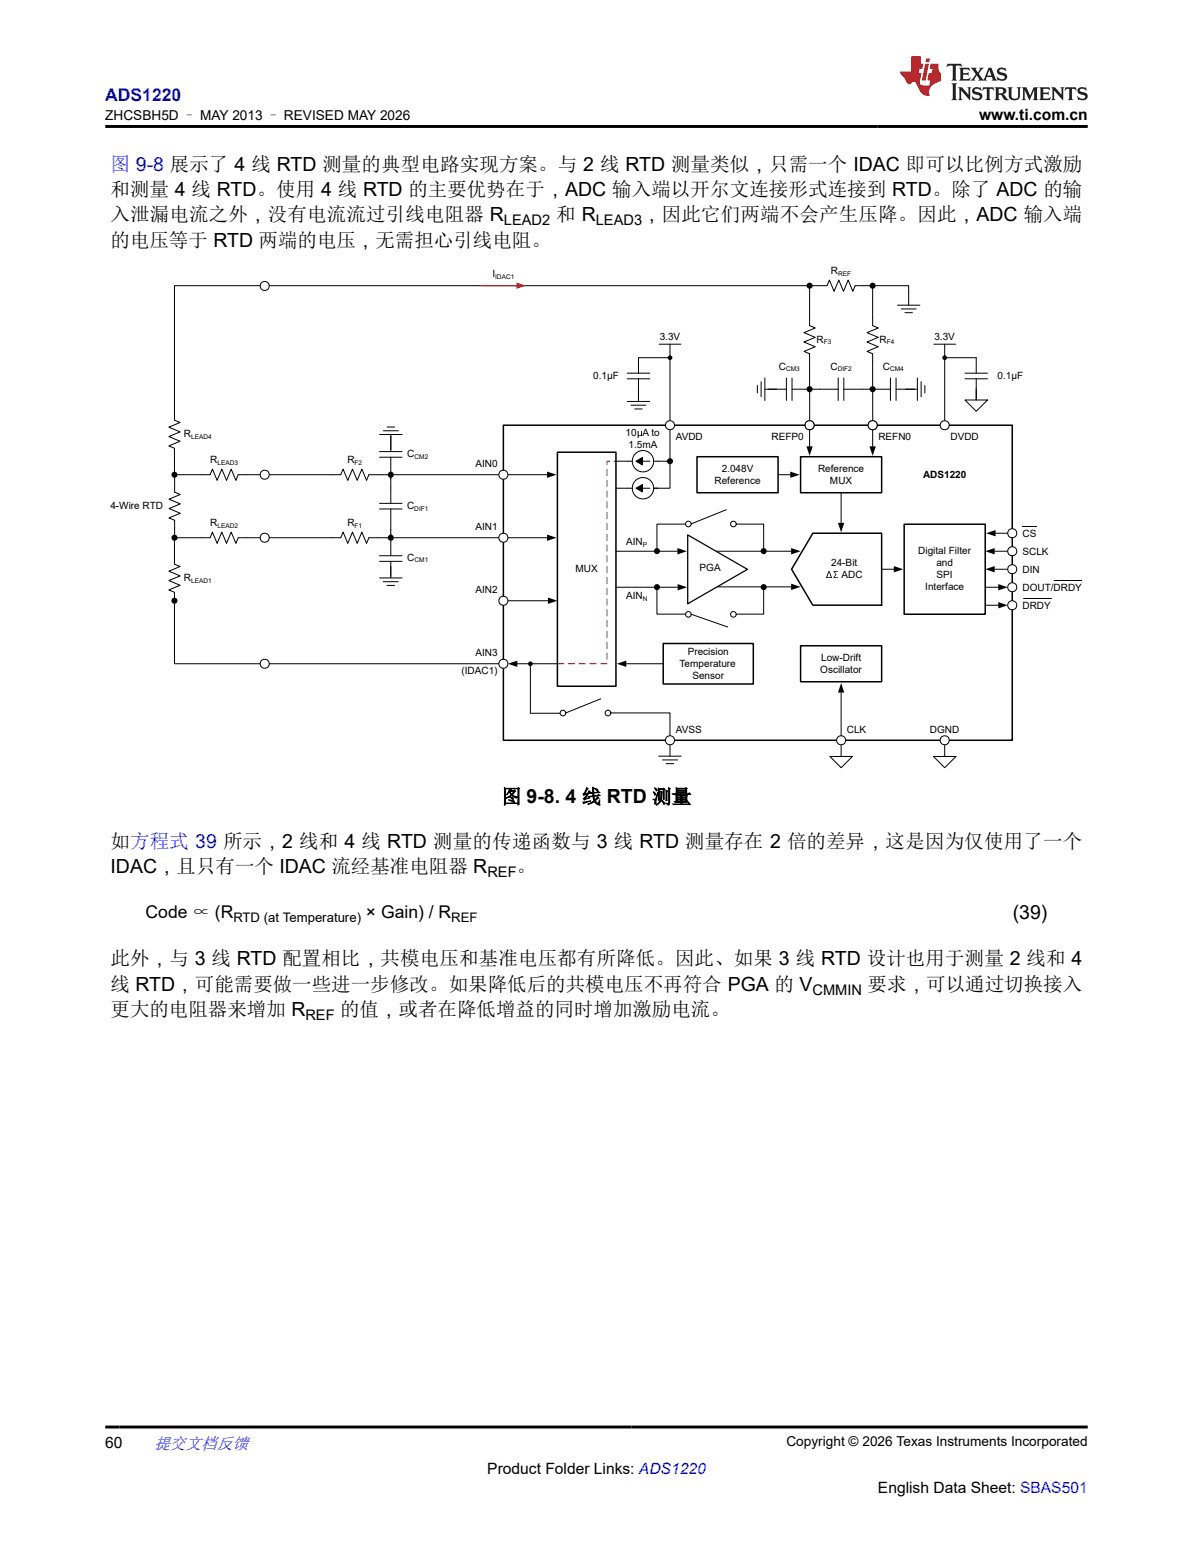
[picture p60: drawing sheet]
<svg xmlns="http://www.w3.org/2000/svg" width="216mm" height="279mm" viewBox="0 0 216 279" stroke-linecap="round" stroke-linejoin="round" font-family="sans-serif">
<defs><g id="words">
<g font-size="3.5">
<text x="20" y="35.5">和测量 4 线 RTD。使用 4 线 RTD 的主要优势在于，ADC 输入端以开尔文连接形式连接到 RTD。除了 ADC 的输</text>
<text x="20" y="40.1">入泄漏电流之外，没有电流流过引线电阻器 R</text>
<text x="100.7" y="40.1">和 R</text>
<text x="116.2" y="40.1">，因此它们两端不会产生压降。因此，ADC 输入端</text>
<text x="20" y="44.7">的电压等于 RTD 两端的电压，无需担心引线电阻。</text>
<text x="90.8" y="145.5">图 9-8. 4 线 RTD 测量</text>
<text x="20" y="153.6">如方程式 39 所示，2 线和 4 线 RTD 测量的传递函数与 3 线 RTD 测量存在 2 倍的差异，这是因为仅使用了一个</text>
<text x="20" y="158.2">IDAC，且只有一个 IDAC 流经基准电阻器 R</text>
<text x="93.5" y="158.2">。</text>
<text x="183.3" y="166.4">(39)</text>
<text x="20" y="179.4">线 RTD，可能需要做一些进一步修改。如果降低后的共模电压不再符合 PGA 的 V</text>
<text x="20" y="174.8">此外，与 3 线 RTD 配置相比，共模电压和基准电压都有所降低。因此、如果 3 线 RTD 设计也用于测量 2 线和 4</text>
<text x="157" y="179.4">要求，可以通过切换接入</text>
<text x="20" y="184">更大的电阻器来增加 R</text>
<text x="61.5" y="184">的值，或者在降低增益的同时增加激励电流。</text>
</g>
<text font-size="3.5" fill="#00f" x="20" y="30.9">图 9-8 展示了 4 线 RTD 测量的典型电路实现方案。与 2 线 RTD 测量类似，只需一个 IDAC 即可以比例方式激励</text>
<text font-size="3.2" fill="#00f" x="19" y="18.3">ADS1220</text>
<g font-size="3.2">
<text x="26.4" y="166.3">Code ∝ (R</text>
<text x="66.2" y="166.3">× Gain) / R</text>
</g>
<text font-size="3" fill="#00f" x="27.9" y="262.4">提交文档反馈</text>
<g font-size="2.8">
<text x="177.2" y="21.7">www.ti.com.cn</text>
<text x="19" y="262.1">60</text>
<text x="88.2" y="266.9">Product Folder Links: ADS1220</text>
<text x="158.9" y="270.3">English Data Sheet: SBAS501</text>
</g>
<g font-size="2.6">
<text x="91.2" y="40.8">LEAD2</text>
<text x="107.8" y="40.8">LEAD3</text>
<text x="88.2" y="158.9">REF</text>
<text x="55.3" y="184.7">REF</text>
<text x="147.1" y="180.1">CMMIN</text>
</g>
<g font-size="2.5">
<text x="19" y="21.8">ZHCSBH5D – MAY 2013 – REVISED MAY 2026</text>
<text x="142.3" y="261.8">Copyright © 2026 Texas Instruments Incorporated</text>
</g>
<g font-size="2.4">
<text x="42.2" y="166.9">RTD (at Temperature)</text>
<text x="81.7" y="166.9">REF</text>
</g>
<g font-size="1.8">
<text x="89.1" y="50.2">I</text>
<text x="150.4" y="49.7">R</text>
<text x="119.4" y="61.6">3.3V</text>
<text x="147.8" y="62.1">R</text>
<text x="159.2" y="62.1">R</text>
<text x="169.1" y="61.6">3.3V</text>
<text x="107.3" y="68.6">0.1µF</text>
<text x="140.9" y="66.9">C</text>
<text x="150.3" y="66.9">C</text>
<text x="159.8" y="66.9">C</text>
<text x="180.5" y="68.6">0.1µF</text>
<text x="33.3" y="79.2">R</text>
<text x="38" y="83.9">R</text>
<text x="62.9" y="83.9">R</text>
<text x="73.7" y="82.8">C</text>
<text x="113.2" y="78.9">10 A to</text>
<text x="113.7" y="81.1">1.5mA</text>
<text x="122.3" y="79.7">AVDD</text>
<text x="139.6" y="79.7">REFP0</text>
<text x="159" y="79.7">REFN0</text>
<text x="172" y="79.7">DVDD</text>
<text x="86" y="84.6">AIN0</text>
<text x="129.3" y="87.6">Reference</text>
<text x="130.6" y="85.4">2.048V</text>
<text x="148" y="85.4">Reference</text>
<text x="150.2" y="87.6">MUX</text>
<text x="167" y="86.5">ADS1220</text>
<text x="20" y="92.2">4-Wire RTD</text>
<text x="38" y="95.3">R</text>
<text x="62.9" y="95.3">R</text>
<text x="73.7" y="92.2">C</text>
<text x="86" y="96">AIN1</text>
<text x="73.7" y="101.6">C</text>
<text x="113.3" y="98.7">AIN</text>
<text x="166.2" y="100.4">Digital Filter</text>
<text x="185" y="100.4">SCLK</text>
<text x="185" y="97.2">CS</text>
<text x="33.3" y="105.2">R</text>
<text x="86" y="107.4">AIN2</text>
<text x="104.2" y="103.6">MUX</text>
<text x="126.6" y="103.4">PGA</text>
<text x="150.4" y="102.5">24-Bit</text>
<text x="152.3" y="104.7">ADC</text>
<text x="167.4" y="106.9">Interface</text>
<text x="169.5" y="102.5">and</text>
<text x="169.5" y="104.7">SPI</text>
<text x="185" y="107.1">DOUT/DRDY</text>
<text x="185" y="103.8">DIN</text>
<text x="113.3" y="108.5">AIN</text>
<text x="185" y="110.3">DRDY</text>
<text x="86" y="118.8">AIN3</text>
<text x="124.5" y="118.6">Precision</text>
<text x="148.6" y="119.6">Low-Drift</text>
<text x="83.5" y="122">(IDAC1)</text>
<text x="123" y="120.7">Temperature</text>
<text x="125.3" y="122.9">Sensor</text>
<text x="148.4" y="121.8">Oscillator</text>
<text x="122.3" y="132.6">AVSS</text>
<text x="153.3" y="132.6">CLK</text>
<text x="168.3" y="132.6">DGND</text>
</g>
<g font-size="1.2">
<text x="89.6" y="50.5">IDAC1</text>
<text x="151.7" y="49.9">REF</text>
<text x="149.1" y="62.3">F3</text>
<text x="160.5" y="62.3">F4</text>
<text x="142.3" y="67.2">CM3</text>
<text x="151.6" y="67.2">DIF2</text>
<text x="161.1" y="67.2">CM4</text>
<text x="34.6" y="79.4">LEAD4</text>
<text x="75" y="83.1">CM2</text>
<text x="39.4" y="84.1">LEAD3</text>
<text x="64.2" y="84.1">F2</text>
<text x="39.4" y="95.6">LEAD2</text>
<text x="64.2" y="95.6">F1</text>
<text x="75" y="92.5">DIF1</text>
<text x="75" y="101.8">CM1</text>
<text x="116.3" y="99">P</text>
<text x="34.6" y="105.5">LEAD1</text>
<text x="116.3" y="108.8">N</text>
</g>
</g></defs>
<g fill="none" stroke="#000" stroke-width=".18">
<path d="M148.1 51.7h1.6l.4-1 .8 2.1 .9-2.1 .8 2.1 .9-2.1 .8 2.1 .5-1.1h1.5M68.7 78.7h4.1M69.4 78h2.7M70.1 77.3h1.3M70.7 78.7v3.1M113.5 68.6h4.1M113.5 67.6h4.1M113.5 72.7h4.1M114.2 73.4h2.7M114.9 74.1h1.3M115.5 68.6v4.1M119.3 62.3h3.9"/>
<path d="M120.8 64.8h-5.3v2.8M121.3 62.3v13.9M151.7 70.5h-5.2v5.7M151.7 68.4v4.1M152.7 70.5h5.2v6.9M152.7 68.4v4.1M169 62.3h3.9M171 62.3v13.9M171.4 64.8h5.3v2.8M174.6 72.4h4.1l-2 2.1zM174.6 68.6h4.1M174.6 67.6h4.1"/>
<path d="M176.7 68.6v3.8M44.6 86h17.1l.4-1.1 .8 2.1 .9-2.1 .8 2.1 .9-2.1 .8 2.1 .5-1h3.9v.6M68.7 92.2h4.1M68.7 91.1h4.1M68.7 82.8h4.1M68.7 81.8h4.1M70.7 92.2v5.2h-3.9l-.5 1-.8-2-.9 2-.8-2-.9 2-.8-2-.4 1h-17.1M70.7 82.8v8.3M70.7 96.7v3.9M70.7 96.8v.6M71.3 97.4h19M71.3 86h19"/>
<path d="M31.6 109.3v10.9h58.7M68.7 100.6h4.1M68.7 101.6h4.1M68.7 104.7h4.1M69.4 105.3h2.7M70 106h1.4M70.7 101.6v3.1"/>
</g>
<g fill="#000">
<circle cx="121.3" cy="64.8" r=".43"/>
<circle cx="171" cy="64.8" r=".43"/>
<circle cx="70.7" cy="86" r=".55"/>
<circle cx="70.7" cy="97.4" r=".55"/>
<circle cx="31.6" cy="108.8" r=".55"/>
</g>
<circle cx="157.9" cy="77" r=".82" fill="#fff"/>
<circle cx="157.9" cy="77" r=".82" fill="none" stroke="#000" stroke-width=".18"/>
<circle cx="146.5" cy="77" r=".82" fill="#fff"/>
<g fill="none" stroke="#000" stroke-width=".18">
<path d="M146 51.7h-114.4v22.9M146.5 65.6v4.3M157.9 65.6v4.3M44.6 86h-1.5l-.4 1-.9-2.1-.8 2.1-.9-2.1-.8 2.1-.9-2.1-.4 1.1h-6.4v3.1l1 .4-2 .9 2 .8-2 .9 2 .8-2 .9 1 .4v3.2h6.4l.4-1 .9 2 .8-2 .9 2 .8-2 .9 2 .4-1h1.5"/>
<circle cx="146.5" cy="77" r=".82"/>
</g>
<g fill="#000">
<circle cx="146.5" cy="51.7" r=".55"/>
<circle cx="146.5" cy="70.5" r=".55"/>
<circle cx="157.9" cy="70.5" r=".55"/>
</g>
<circle cx="47.9" cy="97.4" r=".82" fill="#fff"/>
<circle cx="47.9" cy="97.4" r=".82" fill="none" stroke="#000" stroke-width=".18"/>
<circle cx="47.9" cy="86" r=".82" fill="#fff"/>
<g fill="none" stroke="#000" stroke-width=".18">
<path d="M148.1 51.7h-1.6v7.3l1 .4-2 .8 2 .9-2 .8 2 .9-2 .8 1 .5v1.5M156.3 51.7h1.6v7.3l1 .4-2 .8 2 .9-2 .8 2 .9-2 .8 1 .5v1.5M158.5 51.7h5.9v3.6M162.4 55.3h4.1M163.1 55.9h2.7M163.8 56.6h1.3M137.1 69.8v1.4M137.7 69.1v2.7M138.4 70.5h3.9M138.4 68.4v4.1M142.3 68.4v4.1M143.3 70.5h3.4"/>
<path d="M143.3 68.4v4.1M157.9 70.5h3.2M161.1 68.4v4.1M162.2 68.4v4.1M162.2 70.5h3.8M166 68.4v4.1M166.7 69.1v2.7M167.4 69.8v1.4"/>
<circle cx="47.9" cy="86" r=".82"/>
</g>
<circle cx="157.9" cy="51.7" r=".55" fill="#000"/>
<path d="M87 51.7h6.5" fill="none" stroke="#f00" stroke-width=".18"/>
<path d="M93.5 51.2l1.7 .5-1.7 .6z" fill="#f00"/>
<path d="M91.1 77h92.1v57h-92.1z" fill="none" stroke="#000" stroke-width=".27"/>
<path d="M144.9 116.9h14.7v6.5h-14.7z" fill-rule="evenodd" fill="#fff"/>
<path d="M144.9 116.9h14.7v6.5h-14.7z" fill="none" stroke="#000" stroke-width=".27"/>
<path d="M144.9 82.7h14.7v6.5h-14.7z" fill-rule="evenodd" fill="#fff"/>
<path d="M144.9 82.7h14.7v6.5h-14.7z" fill="none" stroke="#000" stroke-width=".27"/>
<path d="M120 116.5h16.3v7.4h-16.3z" fill-rule="evenodd" fill="#fff"/>
<path d="M120 116.5h16.3v7.4h-16.3z" fill="none" stroke="#000" stroke-width=".27"/>
<g fill="none" stroke="#000" stroke-width=".18">
<path d="M146.5 77.8v3M157.9 77.8v3M91.9 97.4h7.1M91.9 86h7.1M111.5 99.8h11.1M111.5 83.5h2.2M111.5 88.4h2.2M127.8 99.8h15.4M152.2 89.2v5.5M180 99.8h2.4M180.2 96.6h2.2M185 95.3h2.6"/>
<path d="M91.9 108.8h7.3M111.5 106.3h11.1M127.8 106.3h15.4M178.3 106.3h2.4M180 103.1h2.4M185.2 108.4h5.1M190.8 105.1h4.9M93.6 120.2h7.3M96 129.2h6.1"/>
</g>
<g fill="#000">
<path d="M99 96.8l1.7 .6-1.7 .5zM99 85.4l1.7 .6-1.7 .5zM122.6 99.2l1.7 .6-1.7 .6zM143.2 99.2l1.7 .6-1.7 .6zM145.9 80.8h1.2l-.6 1.7zM151.6 94.7h1.2l-.6 1.7zM157.4 80.8h1.1l-.6 1.7zM178.5 96.6l1.7-.6v1.1zM99.2 108.2l1.7 .6-1.7 .6zM122.6 105.8l1.7 .5-1.7 .6zM143.2 105.7l1.7 .6-1.7 .5zM178.3 99.8l1.7-.6v1.2z"/>
<path d="M178.3 103.1l1.7-.6v1.1zM180.7 105.8l1.7 .5-1.7 .6zM91.9 120.2l1.7-.6v1.2z"/>
</g>
<path d="M126.1 82.7h14.7v6.5h-14.7z" fill-rule="evenodd" fill="#fff"/>
<path d="M126.1 82.7h14.7v6.5h-14.7z" fill="none" stroke="#000" stroke-width=".27"/>
<path d="M140.8 86h2.2M152.2 125.4v8.6" fill="none" stroke="#000" stroke-width=".18"/>
<path d="M143 85.4l1.7 .6-1.7 .5zM152.2 123.7l.6 1.7h-1.2z" fill="#000"/>
<circle cx="91.1" cy="97.4" r=".82" fill="#fff"/>
<circle cx="91.1" cy="97.4" r=".82" fill="none" stroke="#000" stroke-width=".18"/>
<circle cx="91.1" cy="108.8" r=".82" fill="#fff"/>
<circle cx="91.1" cy="108.8" r=".82" fill="none" stroke="#000" stroke-width=".18"/>
<circle cx="91.1" cy="120.2" r=".82" fill="#fff"/>
<circle cx="91.1" cy="120.2" r=".82" fill="none" stroke="#000" stroke-width=".18"/>
<circle cx="91.1" cy="86" r=".82" fill="#fff"/>
<circle cx="91.1" cy="86" r=".82" fill="none" stroke="#000" stroke-width=".18"/>
<circle cx="152.2" cy="134" r=".82" fill="#fff"/>
<circle cx="152.2" cy="134" r=".82" fill="none" stroke="#000" stroke-width=".18"/>
<circle cx="171" cy="134" r=".82" fill="#fff"/>
<circle cx="171" cy="134" r=".82" fill="none" stroke="#000" stroke-width=".18"/>
<circle cx="183.2" cy="106.3" r=".82" fill="#fff"/>
<circle cx="183.2" cy="106.3" r=".82" fill="none" stroke="#000" stroke-width=".18"/>
<circle cx="183.2" cy="103.1" r=".82" fill="#fff"/>
<circle cx="183.2" cy="103.1" r=".82" fill="none" stroke="#000" stroke-width=".18"/>
<circle cx="183.2" cy="99.8" r=".82" fill="#fff"/>
<circle cx="183.2" cy="99.8" r=".82" fill="none" stroke="#000" stroke-width=".18"/>
<circle cx="183.2" cy="96.6" r=".82" fill="#fff"/>
<g fill="none" stroke="#000" stroke-width=".18">
<path d="M121.3 77.8v5.7h-2.2M121.3 84.1v4.3h-3.1M159.6 103.1h2.2"/>
<circle cx="183.2" cy="96.6" r=".82"/>
</g>
<g fill="#000">
<path d="M161.8 102.5l1.7 .6-1.7 .5z"/>
<circle cx="121.3" cy="83.5" r=".55"/>
</g>
<circle cx="116.4" cy="83.5" r="1.94" fill="#fff"/>
<g fill="none" stroke="#000" stroke-width=".18">
<path d="M113.7 83.5h.7M118.3 83.5h.8"/>
<circle cx="116.4" cy="83.5" r="1.94"/>
</g>
<circle cx="116.4" cy="88.4" r="1.94" fill="#fff"/>
<g fill="none" stroke="#000" stroke-width=".18">
<path d="M113.7 88.4h.7M115.1 83.5l1.2-.7v1.4zM115.1 88.4l1.2-.7v1.4zM115.9 88.4h1.7M115.9 83.5h1.7M118.3 88.4h.8"/>
<circle cx="116.4" cy="88.4" r="1.94"/>
</g>
<path d="M115.1 83.5l1.2-.7v1.4zM115.1 88.4l1.2-.7v1.4z" fill="#000"/>
<circle cx="121.3" cy="77" r=".82" fill="#fff"/>
<circle cx="121.3" cy="77" r=".82" fill="none" stroke="#000" stroke-width=".18"/>
<path d="M147.1 96.6h12.5v13h-12.5l-3.8-6.5z" fill-rule="evenodd" fill="#fff"/>
<path d="M147.1 96.6h12.5v13h-12.5l-3.8-6.5z" fill="none" stroke="#000" stroke-width=".27"/>
<path d="M163.6 94.9h14.7v16.3h-14.7z" fill-rule="evenodd" fill="#fff"/>
<path d="M163.6 94.9h14.7v16.3h-14.7z" fill="none" stroke="#000" stroke-width=".27"/>
<path d="M178.3 109.6h2.4" fill="none" stroke="#000" stroke-width=".18"/>
<path d="M180.7 109l1.7 .6-1.7 .6z" fill="#000"/>
<circle cx="183.2" cy="109.6" r=".82" fill="#fff"/>
<g fill="none" stroke="#000" stroke-width=".18">
<path d="M96 120.5v8.7M113.3 120.2h6.6M119.2 136.9h4.1M119.9 137.6h2.7M120.6 138.3h1.3M121.3 134.2v2.7M150.2 137h4.1l-2.1 2zM152.2 134.9v2.1M168.9 137h4.1l-2 2zM171 134.9v2.1"/>
<circle cx="183.2" cy="109.6" r=".82"/>
</g>
<g fill="#000">
<path d="M111.6 120.2l1.7-.6v1.2z"/>
<circle cx="96" cy="120.2" r=".43"/>
</g>
<circle cx="171" cy="77" r=".82" fill="#fff"/>
<circle cx="171" cy="77" r=".82" fill="none" stroke="#000" stroke-width=".18"/>
<circle cx="157.9" cy="77" r=".82" fill="#fff"/>
<circle cx="157.9" cy="77" r=".82" fill="none" stroke="#000" stroke-width=".18"/>
<circle cx="146.5" cy="77" r=".82" fill="#fff"/>
<g fill="none" stroke="#000" stroke-width=".18">
<path d="M110.2 129.1h11.1v4.9"/>
<circle cx="146.5" cy="77" r=".82"/>
</g>
<path d="M100.9 120.2h8.9v-36.7h1.7" fill="none" stroke="#f00" stroke-width=".18" stroke-dasharray="1.1 .8"/>
<path d="M100.9 81.9h10.6v42.4h-10.6z" fill="none" stroke="#000" stroke-width=".27"/>
<circle cx="110" cy="129.1" r=".51" fill="#fff"/>
<g fill="none" stroke="#000" stroke-width=".18">
<path d="M108.7 126.5l-6.3 2.6"/>
<circle cx="110" cy="129.1" r=".51"/>
</g>
<circle cx="101.9" cy="129.1" r=".51" fill="#fff"/>
<circle cx="101.9" cy="129.1" r=".51" fill="none" stroke="#000" stroke-width=".18"/>
<circle cx="121.3" cy="134" r=".82" fill="#fff"/>
<circle cx="121.3" cy="134" r=".82" fill="none" stroke="#000" stroke-width=".18"/>
<circle cx="47.9" cy="51.8" r=".82" fill="#fff"/>
<g fill="none" stroke="#000" stroke-width=".18">
<path d="M31.6 74.6v1.5l1 .4-2 .9 2 .8-2 .9 2 .8-2 .8 1 .5v4.2M31.6 97.8v4.4l1 .4-2 .8 2 .9-2 .8 2 .9-2 .8 1 .5v1.5"/>
<circle cx="47.9" cy="51.8" r=".82"/>
</g>
<g fill="#000">
<circle cx="31.6" cy="97.4" r=".55"/>
<circle cx="31.6" cy="86" r=".55"/>
</g>
<circle cx="47.9" cy="120.2" r=".82" fill="#fff"/>
<g fill="none" stroke="#000" stroke-width=".18">
<path d="M124 94.9h-5.1v4.3M133.3 94.9h4.9v4.3M118.9 106.9v4.3h5.2M138.2 106.9v4.3h-4.9"/>
<circle cx="47.9" cy="120.2" r=".82"/>
</g>
<g fill="#000">
<circle cx="118.9" cy="99.8" r=".55"/>
<circle cx="138.2" cy="99.8" r=".55"/>
<circle cx="118.9" cy="106.3" r=".55"/>
<circle cx="138.2" cy="106.3" r=".55"/>
</g>
<path d="M124.5 96.9l10.8 6.2-10.8 6.2z" fill="#fff"/>
<path d="M124.5 96.9l10.8 6.2-10.8 6.2z" fill="none" stroke="#000" stroke-width=".23"/>
<circle cx="132.7" cy="111.2" r=".51" fill="#fff"/>
<g fill="none" stroke="#000" stroke-width=".18">
<path d="M125.1 111.2l6.6 2.3"/>
<circle cx="132.7" cy="111.2" r=".51"/>
</g>
<circle cx="124.6" cy="111.2" r=".51" fill="#fff"/>
<circle cx="124.6" cy="111.2" r=".51" fill="none" stroke="#000" stroke-width=".18"/>
<circle cx="132.7" cy="94.9" r=".51" fill="#fff"/>
<g fill="none" stroke="#000" stroke-width=".18">
<path d="M131.4 92.3l-6.3 2.6"/>
<circle cx="132.7" cy="94.9" r=".51"/>
</g>
<circle cx="124.6" cy="94.9" r=".51" fill="#fff"/>
<circle cx="124.6" cy="94.9" r=".51" fill="none" stroke="#000" stroke-width=".18"/>
<path d="M171.5 11.6l-.2 .5a.81 .81 0 0 1 1.1-.1v2.2l-.2 .4h1l-.2-.4v-2.2a.81 .81 0 0 1 1.1 .1l-.2-.5zM173.6 12.3l.2 .4v1.5l-.2 .4h1.9l.1-.6a1.17 1.17 0 0 1-1.3 .3v-.8h.6l.4 .2v-.7l-.4 .2h-.6v-.5l.2-.2a1 1 0 0 1 1 .3l-.1-.5zM175.7 12.3l.9 1.1-1 1.2h.9l-.2-.2 .5-.8 .4 .8-.2 .2h1.6l-.2-.2 .2-.5h.9l.1 .5-.1 .2h.9l-.2-.3-.8-2h-.5l-.9 2.2-.9-1.1 .9-1.1h-.8l.2 .2-.4 .6-.4-.6 .2-.2zM179 12.7l.4 1h-.7zM180.7 12.4a.65 .65 0 0 0-.2 .7 .65 .65 0 0 0 .6 .5l.6 .1 .1 .3a.79 .79 0 0 1-.7 .4 .79 .79 0 0 1-.7-.5l.1 .7 .2-.1a.93 .93 0 0 0 1.1 .1 .93 .93 0 0 0 .4-1 1.46 1.46 0 0 0-1.2-.6l-.1-.3a1.09 1.09 0 0 1 1.2 .2l-.2-.6-.1 .1-.5-.2zM172.2 15.1l.2 .4v2.2l-.2 .4h1l-.2-.4v-2.2l.2-.4zM173.4 15.8l.2 .4v1.5l-.2 .4h.8l-.3-.4 .1-1.3 1.6 1.8v-2l.2-.4h-.7l.1 .2 .1 1.1-1.2-1.3zM176.2 15.9a.65 .65 0 0 0-.2 .8 .65 .65 0 0 0 .6 .4l.6 .2 .1 .2a.79 .79 0 0 1-.7 .4 .79 .79 0 0 1-.7-.5l.1 .7 .2-.1a.93 .93 0 0 0 1.1 .1 .93 .93 0 0 0 .4-.9 1.46 1.46 0 0 0-1.2-.6l-.1-.4a1.09 1.09 0 0 1 1.2 .2l-.1-.6-.2 .1-.5-.1zM177.9 15.8l-.1 .6a.63 .63 0 0 1 .8-.3v1.6l-.3 .4h1l-.2-.4v-1.6a.66 .66 0 0 1 .8 .3l-.1-.6zM180 15.8l.2 .4v1.5l-.2 .4h1l-.2-.2-.1-.7h.3a.87 .87 0 0 1 .6 .7 .64 .64 0 0 0 .9 .1l-1-.9a.61 .61 0 0 0 .6-.6 .61 .61 0 0 0-.5-.7zM180.8 16.1h.1a.47 .47 0 0 1 .5 .1 .47 .47 0 0 1 .1 .5l-.1 .1-.7 .1zM182.3 15.8l.2 .2a2.27 2.27 0 0 0 .4 2 1.04 1.04 0 0 0 1.7-.7v-1.3l.2-.2h-.8l.2 .4v1.1a.6 .6 0 0 1-.6 .6 .6 .6 0 0 1-.6-.6v-1.1l.3-.4zM184.9 15.8l.2 .4v1.5l-.2 .4h.8l-.3-.4v-1.4l.9 1.9 .9-1.9v1.4l-.3 .4h1l-.2-.4v-1.5l.2-.4h-.8l-.7 1.5-.6-1.5zM188.1 15.8l.2 .4v1.5l-.2 .4h1.9l.1-.6a1.17 1.17 0 0 1-1.3 .3v-.8h.6l.4 .2v-.6l-.4 .2h-.6v-.6l.2-.1a1.01 1.01 0 0 1 1 .3l-.1-.6zM190.2 15.8l.3 .4v1.5l-.3 .4h.8l-.2-.4v-1.3l1.6 1.8v-2l.2-.4h-.7l.2 .2v1.1l-1.2-1.3zM192.8 15.8l-.1 .6a.63 .63 0 0 1 .8-.3v1.6l-.3 .4h1l-.2-.4v-1.6a.66 .66 0 0 1 .8 .3l-.1-.6zM195.2 15.9a.65 .65 0 0 0-.2 .8 .65 .65 0 0 0 .6 .4l.6 .2 .2 .2a.79 .79 0 0 1-.7 .4 .79 .79 0 0 1-.7-.5l.1 .7 .2-.1a.93 .93 0 0 0 1 .1 .93 .93 0 0 0 .5-.9 1.46 1.46 0 0 0-1.3-.6v-.4a1.09 1.09 0 0 1 1.2 .2l-.2-.6-.2 .1-.5-.1z" fill="#231f20"/>
<path d="M164.9 10.2v2.8h-2l.1 .3 .8 1a.95 .95 0 0 0 1 .9 .59 .59 0 0 1 .5-.4 .59 .59 0 0 1 .5 .4l.4 .7a1.73 1.73 0 0 0 2 1.4 1.76 1.76 0 0 1 1.1-2.3l1-.3-.1-1.5a1.59 1.59 0 0 1-.3-1.7h-1.5l-.2 .9h.6l-.2 .9h-.5l-.2 1v.2l.4 .1-.1 .9h-.7a.73 .73 0 0 1-1-.7l.3-1.5h-.5l.1-.9h.5l.2-.9h-.5v-1.3zM167.4 11.5l-.6 3.1h.7l.6-3.1zM167.6 10.6l-.1 .6h.7l.1-.6z" fill="#ed1c24"/>
<path d="M19 22.9h177.8M19 258.4h177.8" fill="none" stroke="#000" stroke-width=".53"/>
<use href="#words"/>
</svg>
